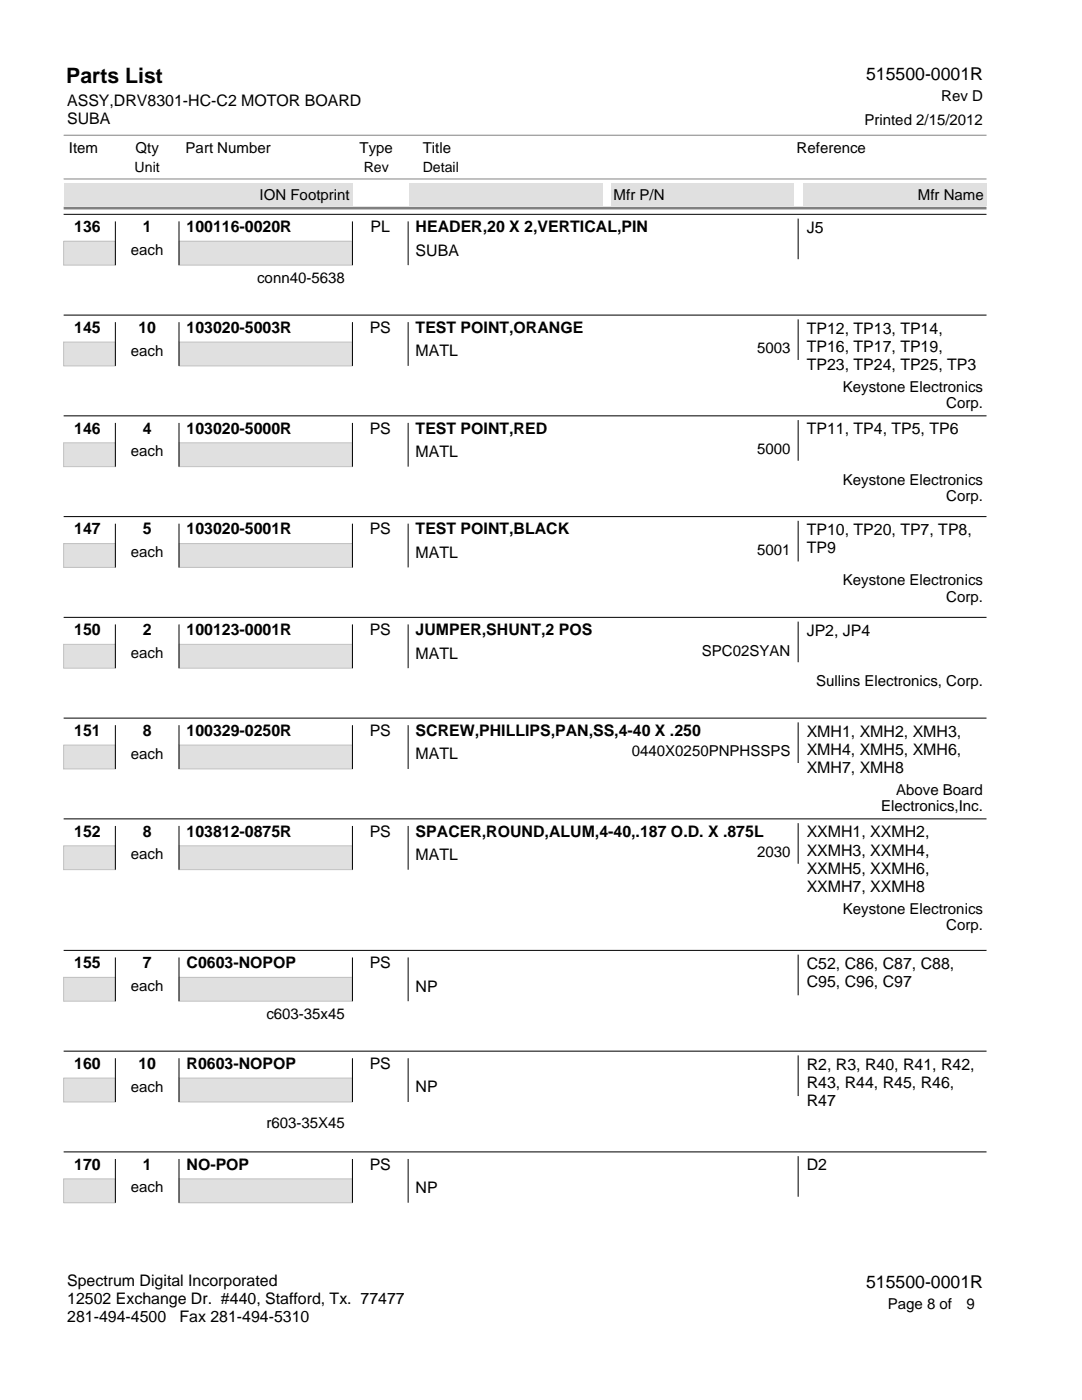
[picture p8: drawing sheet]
<svg xmlns="http://www.w3.org/2000/svg" width="216mm" height="279mm" viewBox="0 0 216 279" stroke-linecap="round" stroke-linejoin="round" font-family="sans-serif">
<defs><g id="words">
<text font-size="4.2" x="13.2" y="16.5">Parts List</text>
<g font-size="3.5">
<text x="172.8" y="15.9">515500-0001R</text>
<text x="172.8" y="257">515500-0001R</text>
</g>
<g font-size="3.2">
<text x="13.4" y="21.1">ASSY,DRV8301-HC-C2 MOTOR BOARD</text>
<text x="13.4" y="24.7">SUBA</text>
<text x="14.8" y="46.3">136</text>
<text x="28.5" y="46.3">1</text>
<text x="37.2" y="46.3">100116-0020R</text>
<text x="73.9" y="46.3">PL</text>
<text x="82.9" y="46.3">HEADER,20 X 2,VERTICAL,PIN</text>
<text x="161" y="46.5">J5</text>
<text x="82.9" y="51">SUBA</text>
<text x="14.8" y="66.4">145</text>
<text x="27.6" y="66.4">10</text>
<text x="37.2" y="66.4">103020-5003R</text>
<text x="73.8" y="66.4">PS</text>
<text x="82.9" y="66.4">TEST POINT,ORANGE</text>
<text x="82.9" y="71.1">MATL</text>
<text x="161" y="66.6">TP12, TP13, TP14,</text>
<text x="161" y="70.2">TP16, TP17, TP19,</text>
<text x="161" y="73.9">TP23, TP24, TP25, TP3</text>
<text x="14.8" y="86.6">146</text>
<text x="28.5" y="86.6">4</text>
<text x="37.2" y="86.6">103020-5000R</text>
<text x="73.8" y="86.6">PS</text>
<text x="82.9" y="86.6">TEST POINT,RED</text>
<text x="161" y="86.7">TP11, TP4, TP5, TP6</text>
<text x="82.9" y="91.2">MATL</text>
<text x="14.8" y="106.7">147</text>
<text x="28.5" y="106.7">5</text>
<text x="37.2" y="106.7">103020-5001R</text>
<text x="73.8" y="106.7">PS</text>
<text x="82.9" y="106.7">TEST POINT,BLACK</text>
<text x="161" y="106.8">TP10, TP20, TP7, TP8,</text>
<text x="82.9" y="111.3">MATL</text>
<text x="161" y="110.4">TP9</text>
<text x="14.8" y="126.8">150</text>
<text x="28.5" y="126.8">2</text>
<text x="37.2" y="126.8">100123-0001R</text>
<text x="73.8" y="126.8">PS</text>
<text x="82.9" y="126.8">JUMPER,SHUNT,2 POS</text>
<text x="82.9" y="131.4">MATL</text>
<text x="161" y="126.9">JP2, JP4</text>
<text x="14.8" y="146.9">151</text>
<text x="28.5" y="146.9">8</text>
<text x="37.2" y="146.9">100329-0250R</text>
<text x="73.8" y="146.9">PS</text>
<text x="82.9" y="146.9">SCREW,PHILLIPS,PAN,SS,4-40 X .250</text>
<text x="161" y="147">XMH1, XMH2, XMH3,</text>
<text x="82.9" y="151.6">MATL</text>
<text x="161" y="150.7">XMH4, XMH5, XMH6,</text>
<text x="161" y="154.3">XMH7, XMH8</text>
<text x="14.8" y="167">152</text>
<text x="28.5" y="167">8</text>
<text x="37.2" y="167">103812-0875R</text>
<text x="73.8" y="167">PS</text>
<text x="82.9" y="167">SPACER,ROUND,ALUM,4-40,.187 O.D. X .875L</text>
<text x="161" y="167.1">XXMH1, XXMH2,</text>
<text x="82.9" y="171.7">MATL</text>
<text x="161" y="170.8">XXMH3, XXMH4,</text>
<text x="161" y="174.4">XXMH5, XXMH6,</text>
<text x="161" y="178">XXMH7, XXMH8</text>
<text x="14.8" y="193.2">155</text>
<text x="28.5" y="193.2">7</text>
<text x="37.2" y="193.2">C0603-NOPOP</text>
<text x="73.8" y="193.2">PS</text>
<text x="82.9" y="197.9">NP</text>
<text x="161" y="193.4">C52, C86, C87, C88,</text>
<text x="161" y="197">C95, C96, C97</text>
<text x="14.8" y="213.3">160</text>
<text x="27.6" y="213.3">10</text>
<text x="37.2" y="213.3">R0603-NOPOP</text>
<text x="73.8" y="213.3">PS</text>
<text x="161" y="213.5">R2, R3, R40, R41, R42,</text>
<text x="82.9" y="218">NP</text>
<text x="161" y="217.1">R43, R44, R45, R46,</text>
<text x="161" y="220.8">R47</text>
<text x="14.8" y="233.5">170</text>
<text x="28.5" y="233.5">1</text>
<text x="37.2" y="233.5">NO-POP</text>
<text x="73.8" y="233.5">PS</text>
<text x="161" y="233.6">D2</text>
<text x="82.9" y="238.1">NP</text>
<text x="13.4" y="256.7">Spectrum Digital Incorporated</text>
<text x="13.4" y="260.3">12502 Exchange Dr. #440, Stafford, Tx. 77477</text>
<text x="13.4" y="263.9">281-494-4500</text>
<text x="35.8" y="263.9">Fax 281-494-5310</text>
</g>
<g font-size="3">
<text x="187.8" y="20.2">Rev D</text>
<text x="172.5" y="24.9">Printed 2/15/2012</text>
<text x="13.8" y="30.5">Item</text>
<text x="27" y="30.5">Qty</text>
<text x="37" y="30.5">Part Number</text>
<text x="71.8" y="30.5">Type</text>
<text x="84.3" y="30.5">Title</text>
<text x="159" y="30.5">Reference</text>
<text x="51.8" y="39.9">ION Footprint</text>
<text x="122.4" y="39.9">Mfr P/N</text>
<text x="183.2" y="39.9">Mfr Name</text>
<text x="26.1" y="50.9">each</text>
<text x="51.3" y="56.4">conn40-5638</text>
<text x="26.1" y="71">each</text>
<text x="151.1" y="70.5">5003</text>
<text x="168.2" y="78.2">Keystone Electronics</text>
<text x="188.8" y="81.4">Corp.</text>
<text x="26.1" y="91.1">each</text>
<text x="151.1" y="90.6">5000</text>
<text x="168.2" y="96.7">Keystone Electronics</text>
<text x="188.8" y="99.9">Corp.</text>
<text x="26.1" y="111.2">each</text>
<text x="151.1" y="110.7">5001</text>
<text x="168.2" y="116.8">Keystone Electronics</text>
<text x="188.8" y="120.1">Corp.</text>
<text x="26.1" y="131.3">each</text>
<text x="140.1" y="130.8">SPC02SYAN</text>
<text x="162.8" y="136.9">Sullins Electronics, Corp.</text>
<text x="26.1" y="151.4">each</text>
<text x="126.1" y="150.9">0440X0250PNPHSSPS</text>
<text x="175.8" y="161.9">Electronics,Inc.</text>
<text x="178.8" y="158.6">Above Board</text>
<text x="26.1" y="171.5">each</text>
<text x="151.1" y="171">2030</text>
<text x="168.2" y="182.4">Keystone Electronics</text>
<text x="188.8" y="185.6">Corp.</text>
<text x="26.1" y="197.8">each</text>
<text x="53.1" y="203.3">c603-35x45</text>
<text x="26.1" y="217.9">each</text>
<text x="53.1" y="225">r603-35X45</text>
<text x="26.1" y="238">each</text>
<text x="177.1" y="261.3">Page 8 of</text>
<text x="192.8" y="261.3">9</text>
</g>
<g font-size="2.8">
<text x="26.9" y="34.3">Unit</text>
<text x="72.6" y="34.3">Rev</text>
<text x="84.3" y="34.3">Detail</text>
</g>
</g></defs>
<path d="M12.7 48.2h10.3v4.7h-10.3z" fill="#e0e0e0"/>
<path d="M12.7 48.2h10.3v4.7h-10.3z" fill="none" stroke="#c0c0c0" stroke-width=".2"/>
<path d="M35.7 48.2h34.6v4.7h-34.6z" fill="#e0e0e0"/>
<path d="M35.7 48.2h34.6v4.7h-34.6z" fill="none" stroke="#c0c0c0" stroke-width=".2"/>
<path d="M12.7 42.8h184.1M23 44.2v8.7M35.7 44.2v8.7M70.3 44.2v8.7M81.4 44.2v8.7M159.3 43.6v8.1" fill="none" stroke="#000" stroke-width=".2"/>
<path d="M12.7 68.3h10.3v4.7h-10.3z" fill="#e0e0e0"/>
<path d="M12.7 68.3h10.3v4.7h-10.3z" fill="none" stroke="#c0c0c0" stroke-width=".2"/>
<path d="M35.7 68.3h34.6v4.7h-34.6z" fill="#e0e0e0"/>
<path d="M35.7 68.3h34.6v4.7h-34.6z" fill="none" stroke="#c0c0c0" stroke-width=".2"/>
<path d="M12.7 62.9h184.1M23 64.3v8.7M35.7 64.3v8.7M70.3 64.3v8.7M81.4 64.3v8.7M159.3 63.7v8.1" fill="none" stroke="#000" stroke-width=".2"/>
<path d="M12.7 88.4h10.3v4.7h-10.3z" fill="#e0e0e0"/>
<path d="M12.7 88.4h10.3v4.7h-10.3z" fill="none" stroke="#c0c0c0" stroke-width=".2"/>
<path d="M35.7 88.4h34.6v4.7h-34.6z" fill="#e0e0e0"/>
<path d="M35.7 88.4h34.6v4.7h-34.6z" fill="none" stroke="#c0c0c0" stroke-width=".2"/>
<path d="M12.7 83h184.1M23 84.4v8.7M35.7 84.4v8.7M70.3 84.4v8.7M81.4 84.4v8.7M159.3 83.8v8.2" fill="none" stroke="#000" stroke-width=".2"/>
<path d="M12.7 108.5h10.3v4.7h-10.3z" fill="#e0e0e0"/>
<path d="M12.7 108.5h10.3v4.7h-10.3z" fill="none" stroke="#c0c0c0" stroke-width=".2"/>
<path d="M35.7 108.5h34.6v4.7h-34.6z" fill="#e0e0e0"/>
<path d="M35.7 108.5h34.6v4.7h-34.6z" fill="none" stroke="#c0c0c0" stroke-width=".2"/>
<path d="M12.7 103.1h184.1M23 104.5v8.7M35.7 104.5v8.7M70.3 104.5v8.7M81.4 104.5v8.7M159.3 103.9v8.2" fill="none" stroke="#000" stroke-width=".2"/>
<path d="M12.7 128.6h10.3v4.7h-10.3z" fill="#e0e0e0"/>
<path d="M12.7 128.6h10.3v4.7h-10.3z" fill="none" stroke="#c0c0c0" stroke-width=".2"/>
<path d="M35.7 128.6h34.6v4.7h-34.6z" fill="#e0e0e0"/>
<path d="M35.7 128.6h34.6v4.7h-34.6z" fill="none" stroke="#c0c0c0" stroke-width=".2"/>
<path d="M12.7 123.2h184.1M23 124.6v8.7M35.7 124.6v8.7M70.3 124.6v8.7M81.4 124.6v8.7M159.3 124.1v8.1" fill="none" stroke="#000" stroke-width=".2"/>
<path d="M12.7 148.7h10.3v4.8h-10.3z" fill="#e0e0e0"/>
<path d="M12.7 148.7h10.3v4.8h-10.3z" fill="none" stroke="#c0c0c0" stroke-width=".2"/>
<path d="M35.7 148.7h34.6v4.8h-34.6z" fill="#e0e0e0"/>
<path d="M35.7 148.7h34.6v4.8h-34.6z" fill="none" stroke="#c0c0c0" stroke-width=".2"/>
<path d="M12.7 143.3h184.1M23 144.7v8.8M35.7 144.7v8.8M70.3 144.7v8.8M81.4 144.7v8.8M159.3 144.2v8.1" fill="none" stroke="#000" stroke-width=".2"/>
<path d="M12.7 168.8h10.3v4.8h-10.3z" fill="#e0e0e0"/>
<path d="M12.7 168.8h10.3v4.8h-10.3z" fill="none" stroke="#c0c0c0" stroke-width=".2"/>
<path d="M35.7 168.8h34.6v4.8h-34.6z" fill="#e0e0e0"/>
<path d="M35.7 168.8h34.6v4.8h-34.6z" fill="none" stroke="#c0c0c0" stroke-width=".2"/>
<path d="M12.7 163.4h184.1M23 164.8v8.8M35.7 164.8v8.8M70.3 164.8v8.8M81.4 164.8v8.8M159.3 164.3v8.1" fill="none" stroke="#000" stroke-width=".2"/>
<path d="M12.7 195.1h10.3v4.7h-10.3z" fill="#e0e0e0"/>
<path d="M12.7 195.1h10.3v4.7h-10.3z" fill="none" stroke="#c0c0c0" stroke-width=".2"/>
<path d="M35.7 195.1h34.6v4.7h-34.6z" fill="#e0e0e0"/>
<path d="M35.7 195.1h34.6v4.7h-34.6z" fill="none" stroke="#c0c0c0" stroke-width=".2"/>
<path d="M12.7 189.7h184.1M23 191.1v8.7M35.7 191.1v8.7M70.3 191.1v8.7M81.4 191.1v8.7M159.3 190.5v8.1" fill="none" stroke="#000" stroke-width=".2"/>
<path d="M12.7 215.2h10.3v4.7h-10.3z" fill="#e0e0e0"/>
<path d="M12.7 215.2h10.3v4.7h-10.3z" fill="none" stroke="#c0c0c0" stroke-width=".2"/>
<path d="M35.7 215.2h34.6v4.7h-34.6z" fill="#e0e0e0"/>
<path d="M35.7 215.2h34.6v4.7h-34.6z" fill="none" stroke="#c0c0c0" stroke-width=".2"/>
<path d="M12.7 209.8h184.1M23 211.2v8.7M35.7 211.2v8.7M70.3 211.2v8.7M81.4 211.2v8.7M159.3 210.6v8.1" fill="none" stroke="#000" stroke-width=".2"/>
<path d="M12.7 235.3h10.3v4.7h-10.3z" fill="#e0e0e0"/>
<path d="M12.7 235.3h10.3v4.7h-10.3z" fill="none" stroke="#c0c0c0" stroke-width=".2"/>
<path d="M35.7 235.3h34.6v4.7h-34.6z" fill="#e0e0e0"/>
<path d="M35.7 235.3h34.6v4.7h-34.6z" fill="none" stroke="#c0c0c0" stroke-width=".2"/>
<path d="M12.7 229.9h184.1M23 231.3v8.7M35.7 231.3v8.7M70.3 231.3v8.7M81.4 231.3v8.7M159.3 230.7v8.1" fill="none" stroke="#000" stroke-width=".2"/>
<path d="M12.7 41.5h184.1" fill="none" stroke="#808080" stroke-width=".53"/>
<g fill="#e0e0e0">
<path d="M12.7 36.5h57.6v4.5h-57.6z"/>
<path d="M81.8 36.5h38.5v4.5h-38.5z"/>
<path d="M121.9 36.5h36.5v4.5h-36.5z"/>
<path d="M160.3 36.5h36.5v4.5h-36.5z"/>
</g>
<path d="M12.7 35.7h184.1M12.7 27h184.1" fill="none" stroke="#808080" stroke-width=".2"/>
<use href="#words"/>
</svg>
